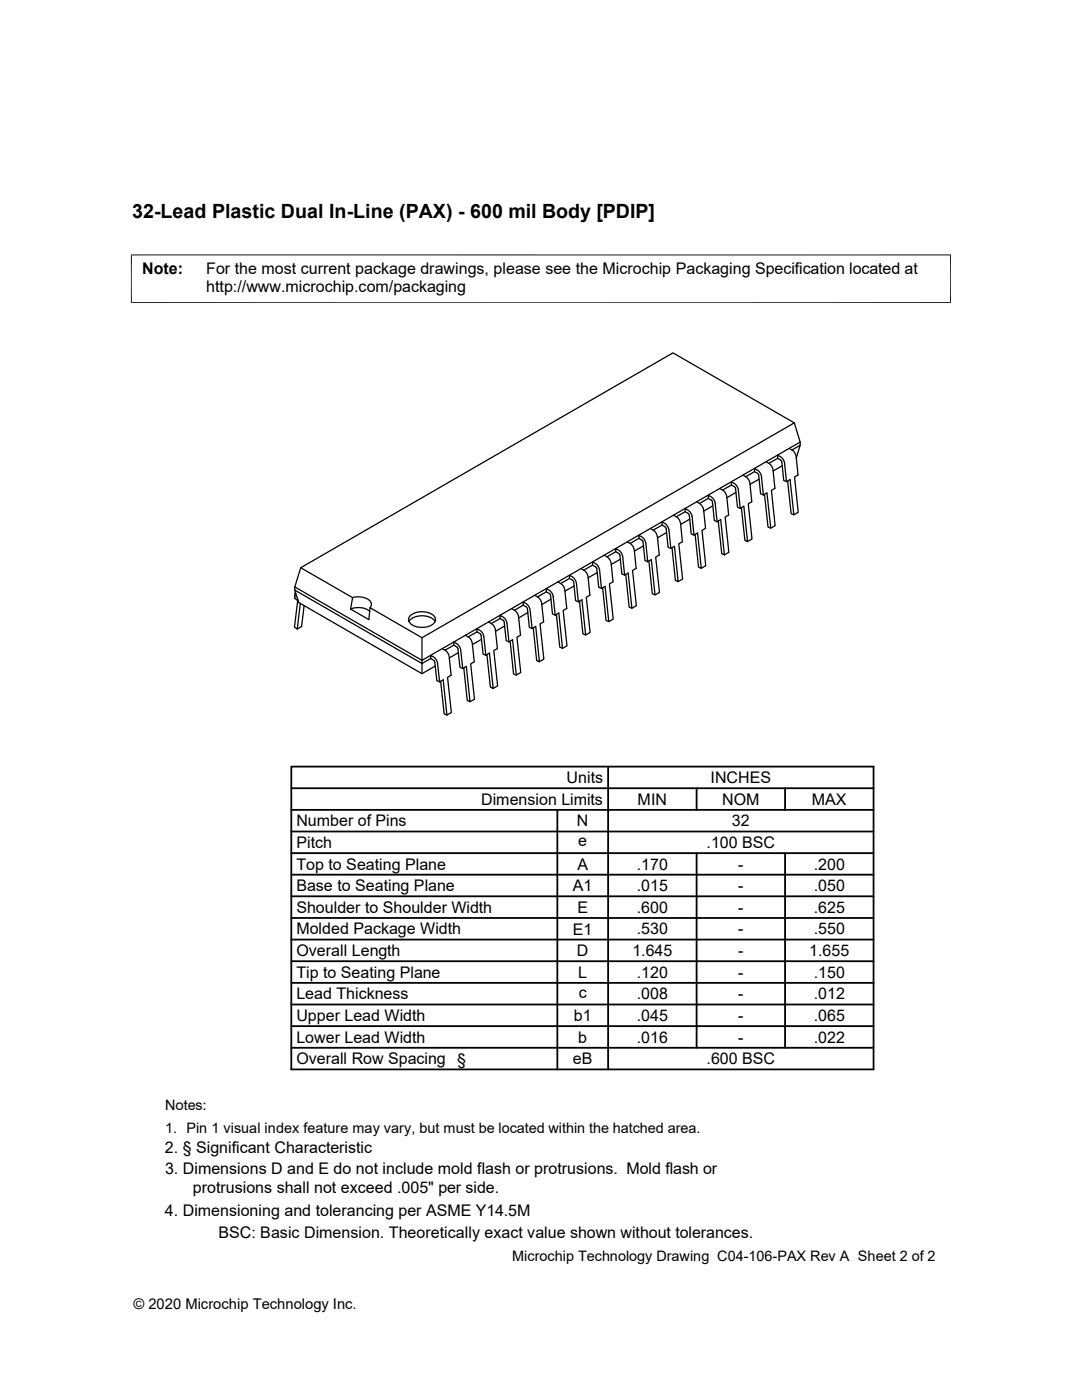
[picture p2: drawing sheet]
<svg xmlns="http://www.w3.org/2000/svg" width="216mm" height="279mm" viewBox="0 0 216 279" stroke-linecap="round" stroke-linejoin="round" font-family="sans-serif">
<defs><g id="words">
<text font-size="3.9" x="26.4" y="43.5">32-Lead Plastic Dual In-Line (PAX) - 600 mil Body [PDIP]</text>
<g font-size="3.2">
<text x="28.4" y="54.6">Note:</text>
<text x="41.1" y="58.3">http://www.microchip.com/packaging</text>
<text x="41.1" y="54.6">For the most current package drawings, please see the Microchip Packaging Specification located at</text>
<text x="96" y="160.6">Dimension Limits</text>
<text x="113.1" y="156.3">Units</text>
<text x="127.2" y="160.6">MIN</text>
<text x="141.8" y="156.3">INCHES</text>
<text x="144.1" y="160.6">NOM</text>
<text x="162" y="160.6">MAX</text>
<text x="59.1" y="164.9">Number of Pins</text>
<text x="115.1" y="164.9">N</text>
<text x="146.1" y="164.9">32</text>
<text x="59.1" y="173.5">Top to Seating Plane</text>
<text x="59.1" y="169.2">Pitch</text>
<text x="115.2" y="173.5">A</text>
<text x="115.4" y="168.9">e</text>
<text x="127.1" y="173.5">.170</text>
<text x="141" y="169.2">.100 BSC</text>
<text x="147.3" y="173.5">-</text>
<text x="162.4" y="173.5">.200</text>
<text x="59.1" y="177.9">Base to Seating Plane</text>
<text x="114.3" y="177.9">A1</text>
<text x="127.1" y="177.9">.015</text>
<text x="147.3" y="177.9">-</text>
<text x="162.4" y="177.9">.050</text>
<text x="59.1" y="182.2">Shoulder to Shoulder Width</text>
<text x="115.2" y="182.2">E</text>
<text x="127.1" y="182.2">.600</text>
<text x="147.3" y="182.2">-</text>
<text x="162.4" y="182.2">.625</text>
<text x="59.1" y="190.8">Overall Length</text>
<text x="59.1" y="186.5">Molded Package Width</text>
<text x="114.3" y="186.5">E1</text>
<text x="115.1" y="190.8">D</text>
<text x="126.2" y="190.8">1.645</text>
<text x="127.1" y="186.5">.530</text>
<text x="147.3" y="186.5">-</text>
<text x="147.3" y="190.8">-</text>
<text x="161.5" y="190.8">1.655</text>
<text x="162.4" y="186.5">.550</text>
<text x="59.1" y="195.1">Tip to Seating Plane</text>
<text x="115.4" y="195.1">L</text>
<text x="127.1" y="195.1">.120</text>
<text x="147.3" y="195.1">-</text>
<text x="162.4" y="195.1">.150</text>
<text x="59.1" y="203.8">Upper Lead Width</text>
<text x="59.1" y="199.5">Lead Thickness</text>
<text x="114.5" y="203.8">b1</text>
<text x="115.5" y="199.2">c</text>
<text x="127.1" y="203.8">.045</text>
<text x="127.1" y="199.5">.008</text>
<text x="147.3" y="203.8">-</text>
<text x="147.3" y="199.5">-</text>
<text x="162.4" y="203.8">.065</text>
<text x="162.4" y="199.5">.012</text>
<text x="59.1" y="208.1">Lower Lead Width</text>
<text x="115.4" y="208.1">b</text>
<text x="127.1" y="208.1">.016</text>
<text x="147.3" y="208.1">-</text>
<text x="162.4" y="208.1">.022</text>
<text x="59.1" y="212.4">Overall Row Spacing</text>
<text x="91.2" y="212.6">§</text>
<text x="114.3" y="212.4">eB</text>
<text x="141" y="212.4">.600 BSC</text>
<text x="32.9" y="230.1">2. § Significant Characteristic</text>
<text x="32.9" y="234.3">3. Dimensions D and E do not include mold flash or protrusions. Mold flash or</text>
<text x="38.5" y="238.1">protrusions shall not exceed .005&quot; per side.</text>
<text x="32.9" y="242.6">4. Dimensioning and tolerancing per ASME Y14.5M</text>
<text x="43.6" y="247.1">BSC: Basic Dimension. Theoretically exact value shown without tolerances.</text>
</g>
<g font-size="2.9">
<text x="32.9" y="221.5">Notes:</text>
<text x="32.9" y="226.1">1. Pin 1 visual index feature may vary, but must be located within the hatched area.</text>
<text x="102.2" y="251.7">Microchip Technology Drawing C04-106-PAX Rev A Sheet 2 of 2</text>
<text x="26.6" y="261.3">© 2020 Microchip Technology Inc.</text>
</g>
</g></defs>
<g fill="none" stroke="#000" stroke-width=".25">
<path d="M141.3 98.8a2.11 2.11 0 0 1 1.4 1.6l.4 3.7-.6-.2-.3-3.7-.2-.3-.7-.4zM141.3 99.5l-1.7 1M143.6 97.5a2.01 2.01 0 0 1 1.4 1.6l.4 3.7-.7 .4 .7 7-.9 .5M145.9 96.2a2.01 2.01 0 0 1 1.4 1.5l.4 3.8-.5-.3-.4-3.7-.2-.3-.7-.4zM145.9 96.8l-1.7 1M146.9 98.3l-1.9 1M148.3 94.8a2.01 2.01 0 0 1 1.3 1.6l.4 3.7-.7 .4 .8 7.1-.9 .5M150.6 93.5a2.01 2.01 0 0 1 1.3 1.6l.4 3.7-.5-.2-.4-3.8-.2-.3-.6-.4zM150.6 94.1l-1.8 1M151.5 95.6l-1.9 1.1M152.5 98.7l.7 6.5 .6 .2-.8-7-.7 .4M152.9 92.2a2.01 2.01 0 0 1 1.3 1.5l.4 3.8-.7 .4 .8 7-.9 .5"/>
<path d="M155.2 90.8a2.01 2.01 0 0 1 1.3 1.6l.4 3.7-.5-.2-.4-3.7-.1-.3-.7-.4zM155.2 91.5l-1.8 1M156.1 93l-1.8 1M157.2 96l.7 6.5 .5 .2-.8-7-.7 .4M157.5 89.5a2.01 2.01 0 0 1 1.4 1.6l.3 3.7-.7 .4 .8 7-.9 .5M158.5 84.4l1.2 3.8M159.7 88.2v.7M159.7 88.2l-75.5 43.6-25.4-14.7M159.7 88.9l-.8 2.4M159.7 88.9l-1.7 .9M58.8 119.4l.1-1.3-.1 1.3 .5 .4M58.8 117.1v.7l25.4 14.6 1.7-1"/>
<path d="M58.8 117.8l.8 2.4 24.6 14.3 2.6-1.6M59.3 119.8l-.5 5.4 .5 .3 .6-5.1M59.4 119.5l-.1 .3M60 113.3l-1.2 3.8M70.4 119.3l-10.4-6 74.3-42.9 24.2 14-74.3 42.9-10.3-6M106.7 118.8a2.01 2.01 0 0 1 1.4 1.6l.4 3.7-.7 .4 .7 7.1-.9 .5M109 117.5a2.01 2.01 0 0 1 1.4 1.5l.4 3.8-.6-.3-.3-3.7-.2-.3-.7-.4zM109 118.1l-1.7 1M109.9 119.6l-1.8 1M111.3 116.1a2.01 2.01 0 0 1 1.4 1.6l.4 3.7-.7 .4 .7 7.1-.9 .5M113.6 115.4l-1.7 1.1M113.6 114.8a2.09 2.09 0 0 1 1.4 1.6l.4 3.7-.5-.2-.4-3.8-.3-.3-.6-.4z"/>
<path d="M114.6 116.9l-1.9 1.1M115.6 120l.7 6.5 .6 .2-.8-7-.7 .4M115.9 113.5a2.09 2.09 0 0 1 1.4 1.5l.4 3.8-.7 .4 .8 7-.9 .5M118.2 112.8l-1.7 1M118.2 112.1a2.09 2.09 0 0 1 1.4 1.6l.4 3.7-.5-.2-.4-3.7-.2-.3-.7-.4zM119.2 114.3l-1.9 1M120.2 117.3l.7 6.5 .6 .3-.8-7.1-.7 .4M120.5 110.8a2.09 2.09 0 0 1 1.4 1.6l.4 3.7-.7 .4 .8 7-.9 .6M122.9 110.1l-1.8 1M122.9 109.5a2.09 2.09 0 0 1 1.3 1.5l.4 3.8-.5-.3-.4-3.7-.2-.3-.6-.4zM123.8 111.6l-1.8 1M124.9 114.6l.6 6.6 .6 .2-.8-7-.7 .4"/>
<path d="M125.2 108.1a2.11 2.11 0 0 1 1.4 1.6l.3 3.7-.7 .5 .8 7-.9 .5M127.5 107.4l-1.8 1.1M127.5 106.8a2.11 2.11 0 0 1 1.4 1.6l.3 3.7-.5-.2-.4-3.7-.1-.3-.7-.5zM128.4 108.9l-1.8 1.1M129.5 112l.7 6.5 .5 .2-.7-7-.8 .4M129.8 105.5a2.1 2.1 0 0 1 1.4 1.6l.4 3.7-.8 .4 .8 7-.9 .5M132.1 104.8l-1.8 1M132.1 104.1a2.1 2.1 0 0 1 1.4 1.6l.4 3.8-.6-.3-.4-3.7-.1-.3-.7-.4zM133 106.3l-1.8 1M134.1 109.3l.7 6.5 .5 .3-.7-7.1-.7 .5M134.4 102.8a2.1 2.1 0 0 1 1.4 1.6l.4 3.7-.8 .4 .8 7.1-.9 .5M136.7 102.1l-1.7 1"/>
<path d="M136.7 101.5a2.1 2.1 0 0 1 1.4 1.6l.4 3.7-.6-.2-.4-3.8-.1-.3-.7-.4zM137.6 103.6l-1.8 1.1M138.7 106.7l.7 6.5 .5 .2-.7-7-.7 .4M139 100.2a2.11 2.11 0 0 1 1.4 1.5l.4 3.8-.7 .4 .7 7-.9 .5M142.2 100.9l-1.8 1.1M143.3 104l.7 6.5 .5 .2-.7-7-.7 .4M147.9 101.3l.7 6.5 .6 .3-.8-7.1-.7 .5M60.7 120.9l-.5 4.1-.9 .5M70 121.6a3.8 3.8 0 0 1 3.8 .4M73.9 121.3l-.3 2.4-3.6-2.1M73.9 121.3a1.16 1.16 0 0 0 .1-1.2 1.16 1.16 0 0 0-1-.7 4.2 4.2 0 0 0-2.6-.1l-.4 2.3M81.6 124a3.5 3.5 0 0 1 5.2 0"/>
<path d="M81.9 122.9a3.9 3.9 0 0 1 4.7 0 1.15 1.15 0 0 1-.6 1.9 3.7 3.7 0 0 1-4.4-.7v-.8zM84.2 127.3v7.2M85.9 130.8a2.01 2.01 0 0 1 1.4 1.6l.4 3.7-.5-.3-.4-3.7-.9-.7zM87.9 136l.7 6.5 .6 .2-.8-7-.7 .4M88.2 129.5a2.01 2.01 0 0 1 1.4 1.5l.4 3.7-.7 .5 .8 7-.9 .5M90.6 128.8l-1.8 1M90.6 128.1a2.01 2.01 0 0 1 1.3 1.6l.4 3.7-.5-.2-.4-3.8-.2-.2-.6-.4zM91.5 130.3l-1.8 1M92.5 133.3l.7 6.5 .6 .2-.8-7-.7 .4M92.9 126.8a2.01 2.01 0 0 1 1.3 1.6l.4 3.7-.7 .4 .8 7.1-.9 .4M95.2 126.1l-1.8 1M95.2 125.5a2 2 0 0 1 1.3 1.5l.4 3.8-.5-.3-.4-3.8-.1-.2-.7-.4z"/>
<path d="M96.1 127.6l-1.8 1M97.2 130.6l.7 6.5 .5 .3-.7-7.1-.8 .5M97.5 124.1a2 2 0 0 1 1.3 1.6l.5 3.7-.8 .4 .8 7.1-.9 .5M99.8 123.4l-1.8 1M99.8 122.8a2 2 0 0 1 1.4 1.6l.4 3.7-.6-.2-.4-3.8-.1-.3-.7-.4zM100.7 124.9l-1.8 1.1M101.8 128l.7 6.5 .5 .2-.7-7-.7 .4M102.1 121.5a2.09 2.09 0 0 1 1.4 1.5l.4 3.8-.8 .4 .8 7-.9 .5M104.4 120.8l-1.7 1M104.4 120.1a2.01 2.01 0 0 1 1.4 1.6l.4 3.7-.6-.2-.4-3.7-.1-.3-.7-.4zM105.3 122.3l-1.8 1M106.4 125.3l.7 6.5 .5 .3-.7-7.1-.7 .4"/>
<path d="M111 122.6l.7 6.6 .5 .2-.7-7.1-.7 .5"/>
</g>
<path d="M26.1 50.9h163.7M26.2 50.8v9.7M189.7 50.8v9.7M26.1 60.4h163.7" fill="none" stroke="#000" stroke-width=".2"/>
<g fill="none" stroke="#000" stroke-width=".36">
<path d="M58.1 153h116.2v60.4h-116.2zM58.1 157.3h116.2M121.3 153v60.4M139 157.3v4.3M156.7 157.3v4.3M58.1 161.6h116.2M58.1 165.9h116.2M58.1 170.3h116.2M58.1 174.6h116.2M58.1 178.9h116.2M111.2 161.6v51.8M139 170.3v38.8"/>
<path d="M156.7 170.3v38.8M58.1 183.2h116.2M58.1 187.5h116.2M58.1 191.8h116.2M58.1 196.2h116.2M58.1 200.5h116.2M58.1 204.8h116.2M58.1 209.1h116.2"/>
</g>
<use href="#words"/>
</svg>
